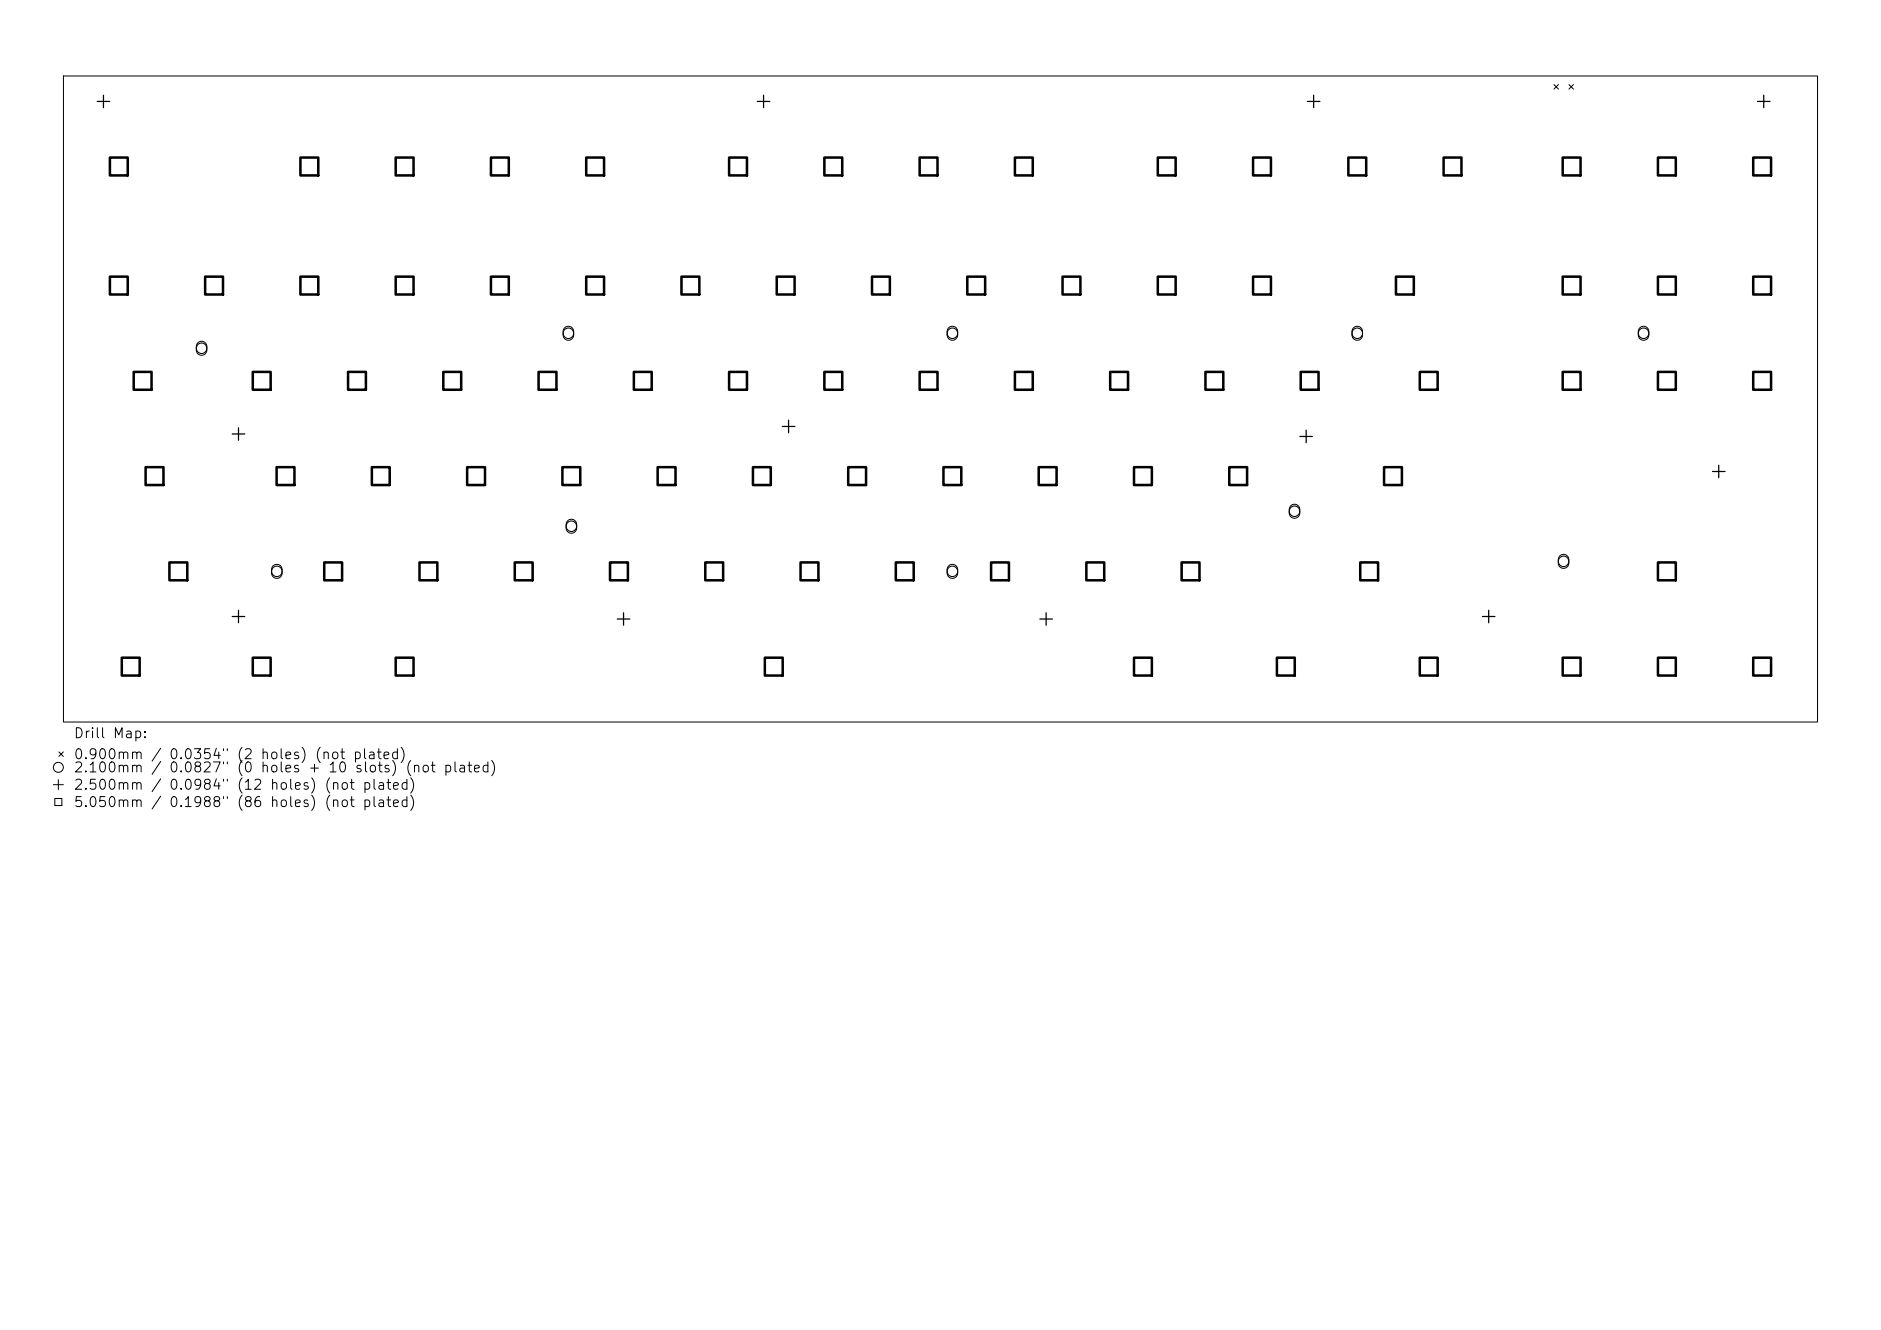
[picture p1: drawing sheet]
<svg xmlns="http://www.w3.org/2000/svg" width="297mm" height="210mm" viewBox="0 0 297 210" stroke-linecap="round" stroke-linejoin="round" font-family="sans-serif">
<defs><g id="words">
<g font-size="1.6">
<text x="11.5" y="117">Drill Map:</text>
<text x="11.5" y="120.3">0.900mm / 0.0354&quot; (2 holes) (not plated)</text>
<text x="11.5" y="122.4">2.100mm / 0.0827&quot; (0 holes + 10 slots) (not plated)</text>
<text x="11.5" y="125.1">2.500mm / 0.0984&quot; (12 holes) (not plated)</text>
<text x="11.5" y="127.8">5.050mm / 0.1988&quot; (86 holes) (not plated)</text>
</g>
</g></defs>
<g fill="none" stroke="#000" stroke-width=".16">
<path d="M10 12h277v102h-277zM245.4 13.4l.7 .7M246.1 13.4l-.7 .7M247.7 13.4l.7 .7M248.4 13.4l-.7 .7M31.2 54.1a.83 .83 0 0 1 .9-.2 .83 .83 0 0 1 .6 .8v.6a.83 .83 0 0 1-.9 .8 .83 .83 0 0 1-.8-.8v-.7zM89.2 51.8a.83 .83 0 0 1 .9-.2 .83 .83 0 0 1 .5 .7v.6a.83 .83 0 0 1-.9 .8 .83 .83 0 0 1-.8-.8v-.7zM149.8 51.8a.83 .83 0 0 1 .9-.2 .83 .83 0 0 1 .5 .7v.6a.83 .83 0 0 1-.8 .8 .83 .83 0 0 1-.8-.8v-.7zM213.7 51.8a.83 .83 0 0 1 .9-.2 .83 .83 0 0 1 .5 .7v.6a.83 .83 0 0 1-.8 .8 .83 .83 0 0 1-.8-.8v-.7zM258.9 51.8a.83 .83 0 0 1 .9-.2 .83 .83 0 0 1 .5 .7v.6a.83 .83 0 0 1-.8 .8 .83 .83 0 0 1-.8-.8v-.7zM203.8 79.9a.83 .83 0 0 1 .9-.2 .83 .83 0 0 1 .5 .7v.6a.83 .83 0 0 1-.8 .8 .83 .83 0 0 1-.8-.8v-.7zM43.1 89.4a.83 .83 0 0 1 .9-.2 .83 .83 0 0 1 .5 .7v.6a.83 .83 0 0 1-.8 .8 .83 .83 0 0 1-.8-.8v-.7z"/>
<path d="M89.6 82.2a.83 .83 0 0 1 .9-.1 .83 .83 0 0 1 .5 .7v.6a.83 .83 0 0 1-.8 .8 .83 .83 0 0 1-.8-.8v-.7zM149.8 89.4a.83 .83 0 0 1 .9-.2 .83 .83 0 0 1 .5 .7v.6a.83 .83 0 0 1-.8 .8 .83 .83 0 0 1-.8-.8v-.7zM246.3 87.8a.83 .83 0 0 1 .9-.2 .83 .83 0 0 1 .5 .8v.5a.83 .83 0 0 1-.8 .8 .83 .83 0 0 1-.9-.8l.1-.7zM9.3 118.7l.7 .7M10 118.7l-.7 .7M8.4 123.9h1.6M8.7 126.1h1.1v1.1h-1.1zM9.2 123.1v1.6"/>
<circle cx="9.2" cy="121.2" r=".79"/>
</g>
<g fill="none" stroke="#000" stroke-width=".17">
<circle cx="31.8" cy="55" r=".83"/>
<circle cx="89.7" cy="52.6" r=".83"/>
<circle cx="150.4" cy="52.6" r=".83"/>
<circle cx="214.3" cy="52.6" r=".83"/>
<circle cx="259.5" cy="52.6" r=".83"/>
<circle cx="43.7" cy="90.2" r=".83"/>
<circle cx="90.2" cy="83.1" r=".83"/>
<circle cx="150.4" cy="90.2" r=".83"/>
<circle cx="204.4" cy="80.7" r=".83"/>
<circle cx="246.9" cy="88.6" r=".83"/>
</g>
<g fill="none" stroke="#000" stroke-width=".2">
<path d="M15.3 16h2M16.3 15v2M119.6 16h2M120.6 15v2M206.4 16h2M207.4 15v2M277.5 16h2M278.5 15v2M36.7 68.5h1.9M37.7 67.5v2M123.5 67.3h2M124.5 66.4v1.9"/>
<path d="M205.3 68.9h1.9M206.2 67.9v2M270.4 74.4h2M271.4 73.5v1.9M36.7 97.3h1.9M37.7 96.4v1.9M97.5 97.7h1.9M98.5 96.8v1.9M164.2 97.7h2M165.2 96.8v1.9M234.1 97.3h1.9M235.1 96.4v1.9"/>
</g>
<g fill="none" stroke="#000" stroke-width=".4">
<path d="M17.4 24.9h2.8v2.8h-2.8zM47.4 24.9h2.9v2.8h-2.9zM62.5 24.9h2.8v2.8h-2.8zM77.5 24.9h2.8v2.8h-2.8zM92.6 24.9h2.8v2.8h-2.8zM115.1 24.9h2.8v2.8h-2.8zM130.2 24.9h2.8v2.8h-2.8zM145.2 24.9h2.8v2.8h-2.8zM160.3 24.9h2.8v2.8h-2.8zM182.8 24.9h2.8v2.8h-2.8zM197.9 24.9h2.8v2.8h-2.8zM212.9 24.9h2.8v2.8h-2.8z"/>
<path d="M227.9 24.9h2.9v2.8h-2.9zM246.7 24.9h2.9v2.8h-2.9zM261.8 24.9h2.8v2.8h-2.8zM276.8 24.9h2.8v2.8h-2.8zM17.4 43.7h2.8v2.8h-2.8zM21.1 58.7h2.8v2.8h-2.8zM32.4 43.7h2.8v2.8h-2.8zM39.9 58.7h2.8v2.8h-2.8zM47.4 43.7h2.9v2.8h-2.9zM55 58.7h2.8v2.8h-2.8zM62.5 43.7h2.8v2.8h-2.8zM70 58.7h2.8v2.8h-2.8z"/>
<path d="M77.5 43.7h2.8v2.8h-2.8zM85 58.7h2.9v2.8h-2.9zM92.6 43.7h2.8v2.8h-2.8zM100.1 58.7h2.8v2.8h-2.8zM107.6 43.7h2.8v2.8h-2.8zM115.1 58.7h2.8v2.8h-2.8zM122.6 43.7h2.9v2.8h-2.9zM130.2 58.7h2.8v2.8h-2.8zM137.7 43.7h2.8v2.8h-2.8zM145.2 58.7h2.8v2.8h-2.8zM152.7 43.7h2.8v2.8h-2.8zM160.3 58.7h2.8v2.8h-2.8z"/>
<path d="M167.8 43.7h2.8v2.8h-2.8zM175.3 58.7h2.8v2.8h-2.8zM182.8 43.7h2.8v2.8h-2.8zM190.3 58.7h2.9v2.8h-2.9zM197.9 43.7h2.8v2.8h-2.8zM205.4 58.7h2.8v2.8h-2.8zM220.4 43.7h2.8v2.8h-2.8zM224.2 58.7h2.8v2.8h-2.8zM246.7 43.7h2.9v2.8h-2.9zM246.7 58.7h2.9v2.8h-2.9zM261.8 43.7h2.8v2.8h-2.8zM261.8 58.7h2.8v2.8h-2.8z"/>
<path d="M276.8 43.7h2.8v2.8h-2.8zM276.8 58.7h2.8v2.8h-2.8zM23 73.8h2.8v2.8h-2.8zM43.7 73.8h2.8v2.8h-2.8zM58.7 73.8h2.8v2.8h-2.8zM73.8 73.8h2.8v2.8h-2.8zM88.8 73.8h2.8v2.8h-2.8zM103.8 73.8h2.9v2.8h-2.9zM118.9 73.8h2.8v2.8h-2.8zM133.9 73.8h2.8v2.8h-2.8zM149 73.8h2.8v2.8h-2.8zM164 73.8h2.8v2.8h-2.8z"/>
<path d="M179.1 73.8h2.8v2.8h-2.8zM194.1 73.8h2.8v2.8h-2.8zM218.5 73.8h2.9v2.8h-2.9zM26.8 88.8h2.8v2.8h-2.8zM51.2 88.8h2.8v2.8h-2.8zM66.2 88.8h2.9v2.8h-2.9zM81.3 88.8h2.8v2.8h-2.8zM96.3 88.8h2.8v2.8h-2.8zM111.4 88.8h2.8v2.8h-2.8zM126.4 88.8h2.8v2.8h-2.8zM141.4 88.8h2.9v2.8h-2.9zM156.5 88.8h2.8v2.8h-2.8z"/>
<path d="M171.5 88.8h2.9v2.8h-2.9zM186.6 88.8h2.8v2.8h-2.8zM214.8 88.8h2.8v2.8h-2.8zM261.8 88.8h2.8v2.8h-2.8zM19.2 103.9h2.9v2.8h-2.9zM39.9 103.9h2.8v2.8h-2.8zM62.5 103.9h2.8v2.8h-2.8zM120.8 103.9h2.8v2.8h-2.8zM179.1 103.9h2.8v2.8h-2.8zM201.6 103.9h2.8v2.8h-2.8zM224.2 103.9h2.8v2.8h-2.8zM246.7 103.9h2.9v2.8h-2.9z"/>
<path d="M261.8 103.9h2.8v2.8h-2.8zM276.8 103.9h2.8v2.8h-2.8z"/>
</g>
<use href="#words"/>
</svg>
